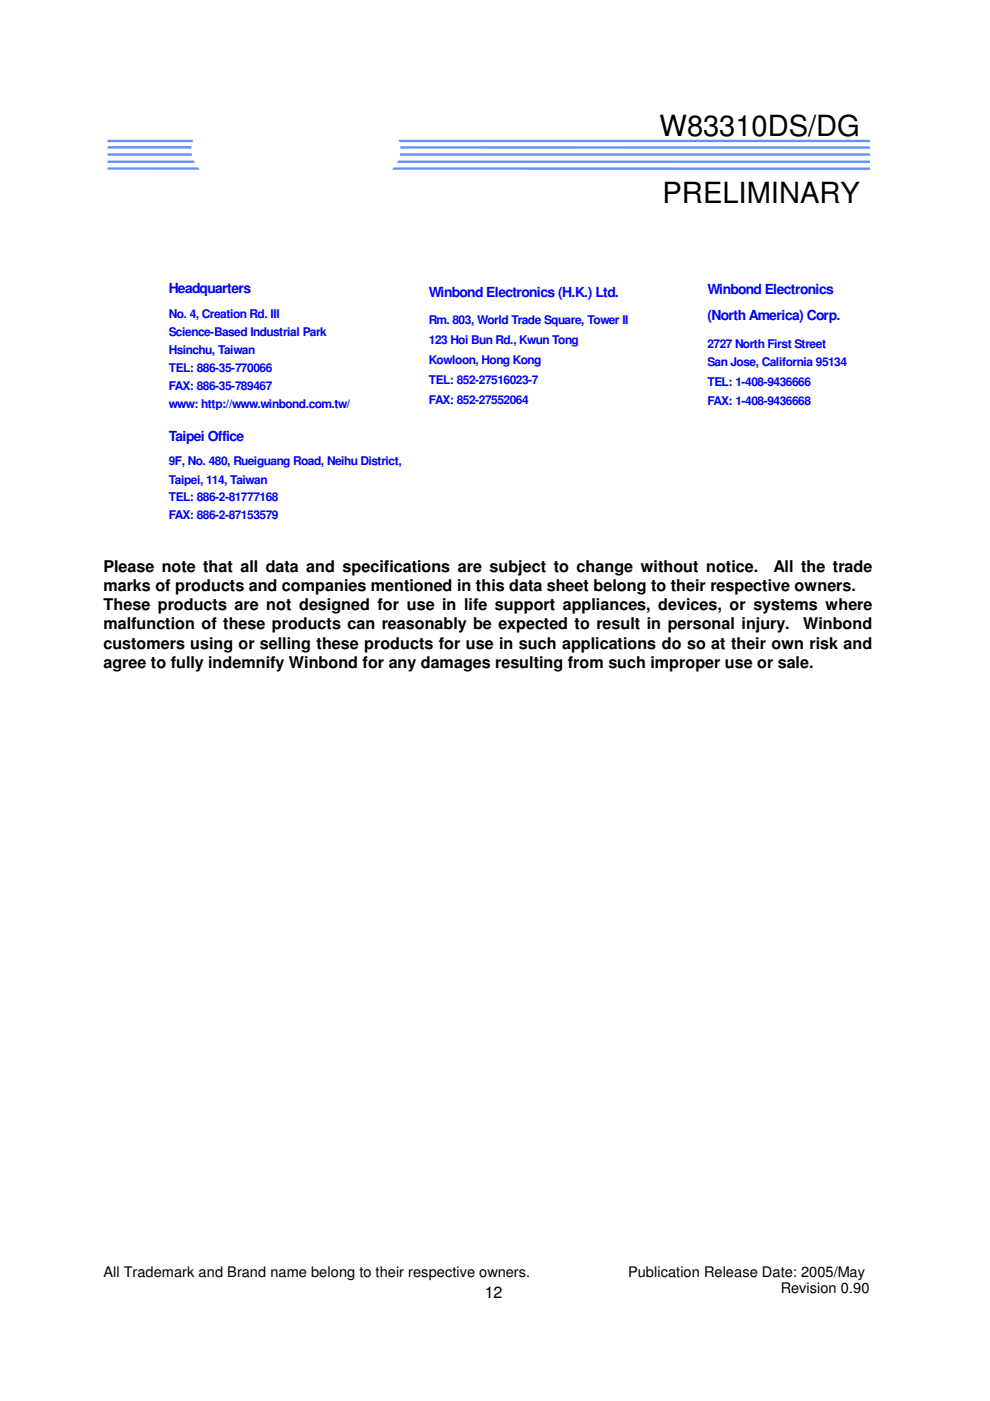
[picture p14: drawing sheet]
<svg xmlns="http://www.w3.org/2000/svg" width="210mm" height="297mm" viewBox="0 0 210 297" stroke-linecap="round" stroke-linejoin="round" font-family="sans-serif">
<defs><g id="words">
<g font-size="6.2">
<text x="139.8" y="28.9">W83310DS/DG</text>
<text x="140.5" y="43.1">PRELIMINARY</text>
</g>
<g font-size="3.4">
<text x="21.9" y="125.3">marks of products and companies mentioned in this data sheet belong to their respective owners.</text>
<text x="21.9" y="121.2">Please note that all data and specifications are subject to change without notice.</text>
<text x="164" y="121.2">All the trade</text>
<text x="21.9" y="129.3">These products are not designed for use in life support appliances, devices, or systems where</text>
<text x="21.9" y="137.5">customers using or selling these products for use in such applications do so at their own risk and</text>
<text x="21.9" y="133.4">malfunction of these products can reasonably be expected to result in personal injury.</text>
<text x="170.3" y="133.4">Winbond</text>
<text x="21.9" y="141.6">agree to fully indemnify Winbond for any damages resulting from such improper use or sale.</text>
<text x="102.8" y="275.1">12</text>
</g>
<g font-size="3.1">
<text x="21.9" y="270.7">All Trademark and Brand name belong to their respective owners.</text>
<text x="133.2" y="270.7">Publication Release Date: 2005/May</text>
<text x="165.5" y="274.2">Revision 0.90</text>
</g>
<g font-size="2.9" fill="#00f">
<text x="35.8" y="62.2">Headquarters</text>
<text x="90.9" y="62.9">Winbond Electronics (H.K.) Ltd.</text>
<text x="150" y="62.3">Winbond Electronics</text>
<text x="150" y="67.9">(North America) Corp.</text>
<text x="35.8" y="93.4">Taipei Office</text>
</g>
<g font-size="2.5" fill="#00f">
<text x="35.8" y="67.4">No. 4, Creation Rd. III</text>
<text x="35.8" y="71.2">Science-Based Industrial Park</text>
<text x="90.9" y="68.7">Rm. 803, World Trade Square, Tower II</text>
<text x="35.8" y="75.1">Hsinchu, Taiwan</text>
<text x="90.9" y="73">123 Hoi Bun Rd., Kwun Tong</text>
<text x="90.9" y="77.2">Kowloon, Hong Kong</text>
<text x="150" y="73.7">2727 North First Street</text>
<text x="150" y="77.7">San Jose, California 95134</text>
<text x="35.8" y="78.9">TEL: 886-35-770066</text>
<text x="35.8" y="82.7">FAX: 886-35-789467</text>
<text x="90.9" y="81.4">TEL: 852-27516023-7</text>
<text x="150" y="81.8">TEL: 1-408-9436666</text>
<text x="35.8" y="86.5">www: http://www.winbond.com.tw/</text>
<text x="90.9" y="85.7">FAX: 852-27552064</text>
<text x="150" y="85.8">FAX: 1-408-9436668</text>
<text x="35.8" y="98.7">9F, No. 480, Rueiguang Road, Neihu District,</text>
<text x="35.8" y="102.5">Taipei, 114, Taiwan</text>
<text x="35.8" y="106.3">TEL: 886-2-81777168</text>
<text x="35.8" y="110.1">FAX: 886-2-87153579</text>
</g>
</g></defs>
<path d="M22.8 29.9h161.6M22.8 31.2l161.6 .1M22.8 32.8h161.6M22.8 34.3h161.6M22.8 35.7l161.6 .1" fill="none" stroke="#618ffd" stroke-width=".5"/>
<path d="M43.1 26.9a23.4 23.4 0 0 1 11.5-5.2 41.2 41.2 0 0 1 23 2.1 12.6 12.6 0 0 1 6.8 5.9 6 6 0 0 1-2 6.8 23.5 23.5 0 0 1-11.5 5.1 41.2 41.2 0 0 1-23-2 12.6 12.6 0 0 1-6.8-5.9 6 6 0 0 1 2-6.8z" fill-rule="evenodd" fill="#fff"/>
<path d="M43.1 26.9a23.4 23.4 0 0 1 11.5-5.2 41.2 41.2 0 0 1 23 2.1 12.6 12.6 0 0 1 6.8 5.9 6 6 0 0 1-2 6.8 23.5 23.5 0 0 1-11.5 5.1 41.2 41.2 0 0 1-23-2 12.6 12.6 0 0 1-6.8-5.9 6 6 0 0 1 2-6.8z" fill="none" stroke="#fff" stroke-width=".24"/>
<path d="M59.2 47a1.44 1.44 0 0 1 2.3 .8 4.5 4.5 0 0 1-.7 4.9 1.46 1.46 0 0 1-2.3-.9 4.4 4.4 0 0 1 .7-4.8z" fill-rule="evenodd" fill="#fff"/>
<path d="M59.2 47a1.44 1.44 0 0 1 2.3 .8 4.5 4.5 0 0 1-.7 4.9 1.46 1.46 0 0 1-2.3-.9 4.4 4.4 0 0 1 .7-4.8z" fill="none" stroke="#fff" stroke-width=".29"/>
<use href="#words"/>
</svg>
